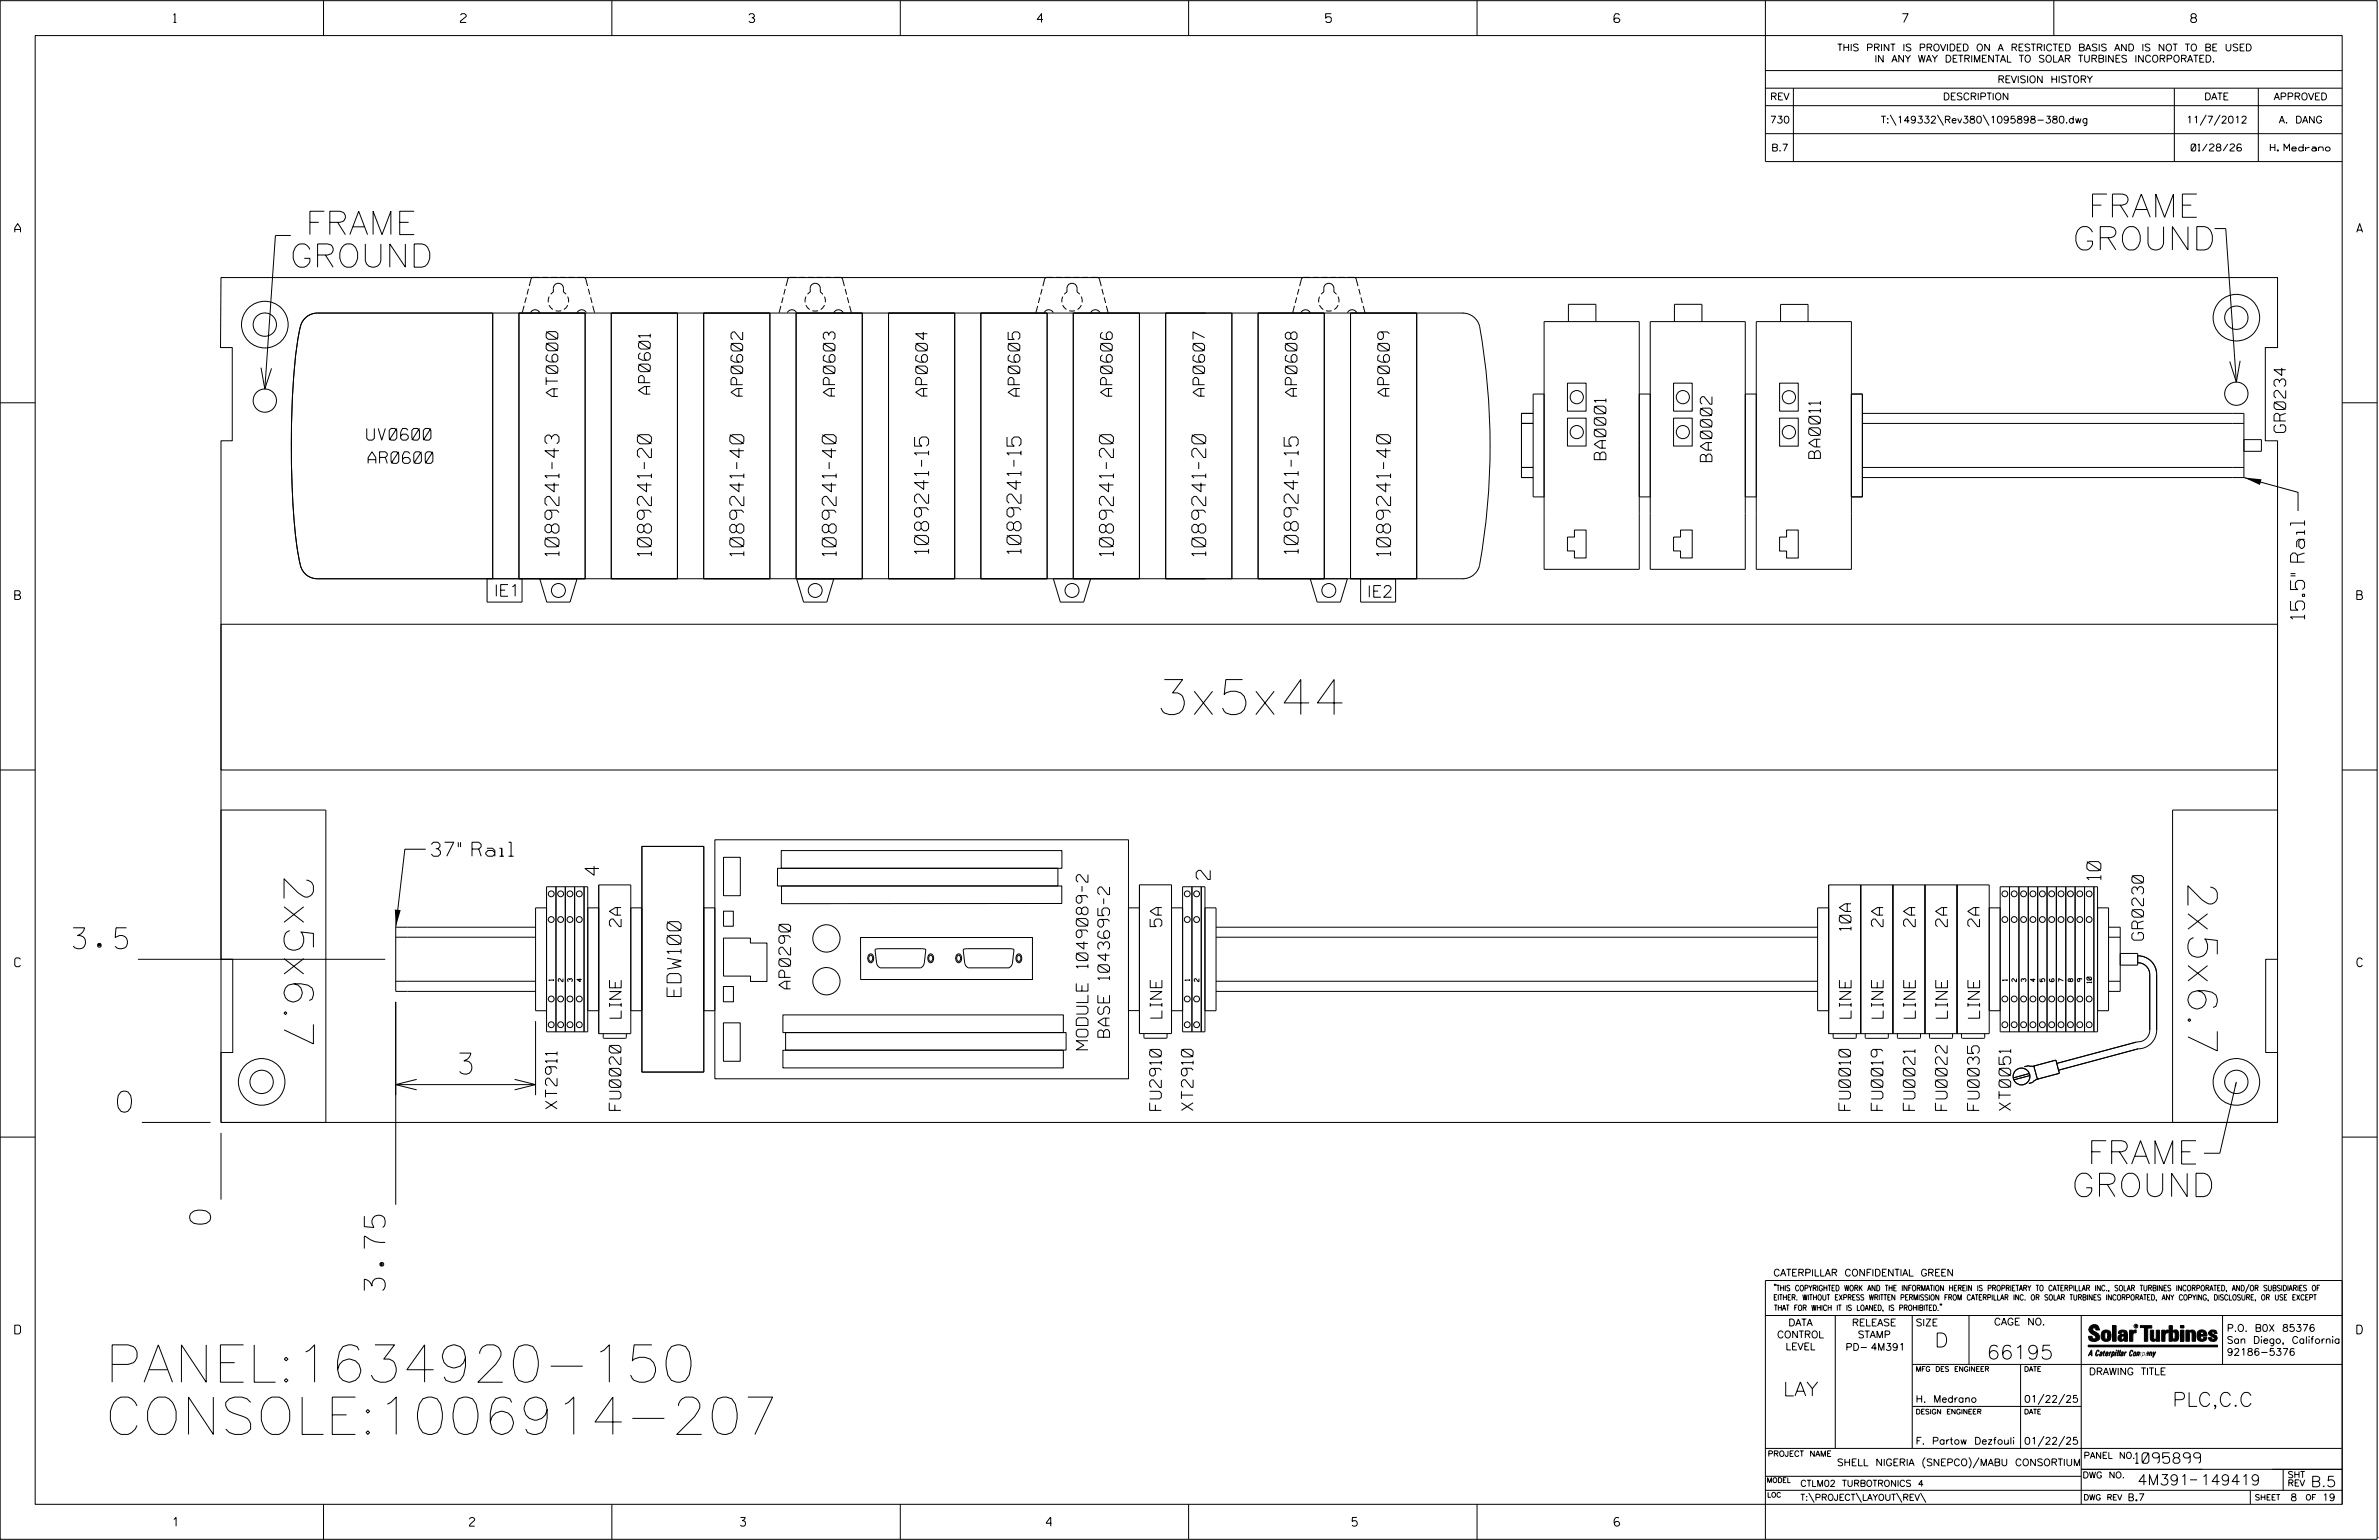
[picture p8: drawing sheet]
<svg xmlns="http://www.w3.org/2000/svg" width="864mm" height="559mm" viewBox="0 0 864 559" stroke-linecap="round" stroke-linejoin="round" font-family="sans-serif">
<defs><g id="words">
<g font-size="13.5">
<text x="38.1" y="501.5">PANEL:1634920-150</text>
<text x="38.1" y="520.5">CONSOLE:1006914-207</text>
</g>
<text font-size="12.7" x="419.6" y="259.3">3x5x44</text>
<g font-size="10.7">
<text x="103.1" y="317.4" transform="rotate(90 103.1 317.4)">2x5x6.7</text>
<text x="794.2" y="319.9" transform="rotate(90 794.2 319.9)">2x5x6.7</text>
</g>
<g font-size="8.5">
<text x="758" y="78.9">FRAME</text>
<text x="110.9" y="85.1">FRAME</text>
<text x="752.3" y="90.7">GROUND</text>
<text x="105.2" y="97">GROUND</text>
<text x="757.7" y="422.4">FRAME</text>
<text x="752.1" y="434.2">GROUND</text>
</g>
<g font-size="7.6">
<text x="26.6" y="344.3">3.5</text>
<text x="166.8" y="389.7">3</text>
<text x="42.7" y="403.5">0</text>
<text x="76.4" y="444.2" transform="rotate(-90 76.4 444.2)">0</text>
<text x="139.9" y="468.3" transform="rotate(-90 139.9 468.3)">3.75</text>
</g>
<g font-size="5.1">
<text x="202.9" y="201.7" transform="rotate(-90 202.9 201.7)">1089241-43</text>
<text x="236.5" y="201.7" transform="rotate(-90 236.5 201.7)">1089241-20</text>
<text x="270" y="201.7" transform="rotate(-90 270 201.7)">1089241-40</text>
<text x="303.5" y="201.7" transform="rotate(-90 303.5 201.7)">1089241-40</text>
<text x="337.1" y="200.9" transform="rotate(-90 337.1 200.9)">1089241-15</text>
<text x="370.6" y="200.9" transform="rotate(-90 370.6 200.9)">1089241-15</text>
<text x="404.2" y="201.7" transform="rotate(-90 404.2 201.7)">1089241-20</text>
<text x="437.7" y="201.7" transform="rotate(-90 437.7 201.7)">1089241-20</text>
<text x="471.2" y="200.9" transform="rotate(-90 471.2 200.9)">1089241-15</text>
<text x="504.8" y="201.7" transform="rotate(-90 504.8 201.7)">1089241-40</text>
<text x="836.6" y="224.7" transform="rotate(-90 836.6 224.7)">15.5&quot; Rail</text>
<text x="156.5" y="310.7">37&quot; Rail</text>
<text x="217.4" y="317.6" transform="rotate(-90 217.4 317.6)">4</text>
<text x="439.3" y="319.1" transform="rotate(-90 439.3 319.1)">2</text>
<text x="762.6" y="319.2" transform="rotate(-90 762.6 319.2)">10</text>
<text x="247.2" y="361.6" transform="rotate(-90 247.2 361.6)">EDW100</text>
<text x="702.3" y="488.8">D</text>
<text x="721.2" y="493.2">66195</text>
<text x="647.3" y="506.5">LAY</text>
<text x="788.6" y="510.3">PLC,C.C</text>
</g>
<g font-size="4.2">
<text x="202.5" y="143.9" transform="rotate(-90 202.5 143.9)">AT0600</text>
<text x="236" y="143" transform="rotate(-90 236 143)">AP0601</text>
<text x="269.6" y="143.7" transform="rotate(-90 269.6 143.7)">AP0602</text>
<text x="303.1" y="143.7" transform="rotate(-90 303.1 143.7)">AP0603</text>
<text x="336.6" y="143.7" transform="rotate(-90 336.6 143.7)">AP0604</text>
<text x="370.2" y="143.7" transform="rotate(-90 370.2 143.7)">AP0605</text>
<text x="403.7" y="143.7" transform="rotate(-90 403.7 143.7)">AP0606</text>
<text x="437.3" y="143.7" transform="rotate(-90 437.3 143.7)">AP0607</text>
<text x="470.8" y="143.7" transform="rotate(-90 470.8 143.7)">AP0608</text>
<text x="504.4" y="143.7" transform="rotate(-90 504.4 143.7)">AP0609</text>
<text x="133.1" y="159.7">UV0600</text>
<text x="829.7" y="156.9" transform="rotate(-90 829.7 156.9)">GR0234</text>
<text x="583" y="166.8" transform="rotate(-90 583 166.8)">BA0001</text>
<text x="621.5" y="167.5" transform="rotate(-90 621.5 167.5)">BA0002</text>
<text x="660.8" y="166.3" transform="rotate(-90 660.8 166.3)">BA0011</text>
<text x="133.6" y="168.1">AR0600</text>
<text x="179.3" y="216.4">IE1</text>
<text x="496.3" y="216.7">IE2</text>
<text x="225.5" y="336.2" transform="rotate(-90 225.5 336.2)">2A</text>
<text x="421.8" y="336.2" transform="rotate(-90 421.8 336.2)">5A</text>
<text x="671.9" y="337.6" transform="rotate(-90 671.9 337.6)">10A</text>
<text x="683.6" y="336.2" transform="rotate(-90 683.6 336.2)">2A</text>
<text x="695.2" y="336.2" transform="rotate(-90 695.2 336.2)">2A</text>
<text x="706.9" y="336.2" transform="rotate(-90 706.9 336.2)">2A</text>
<text x="718.6" y="336.2" transform="rotate(-90 718.6 336.2)">2A</text>
<text x="778.1" y="341.1" transform="rotate(-90 778.1 341.1)">GR0230</text>
<text x="287" y="358.8" transform="rotate(-90 287 358.8)">AP0290</text>
<text x="225.5" y="369.5" transform="rotate(-90 225.5 369.5)">LINE</text>
<text x="421.8" y="369.4" transform="rotate(-90 421.8 369.4)">LINE</text>
<text x="672" y="369.5" transform="rotate(-90 672 369.5)">LINE</text>
<text x="683.6" y="369.5" transform="rotate(-90 683.6 369.5)">LINE</text>
<text x="695.3" y="369.5" transform="rotate(-90 695.3 369.5)">LINE</text>
<text x="706.9" y="369.5" transform="rotate(-90 706.9 369.5)">LINE</text>
<text x="718.6" y="369.5" transform="rotate(-90 718.6 369.5)">LINE</text>
<text x="402.8" y="376.4" transform="rotate(-90 402.8 376.4)">BASE 1043695-2</text>
<text x="394.9" y="380.9" transform="rotate(-90 394.9 380.9)">MODULE 1049089-2</text>
<text x="202.2" y="402.3" transform="rotate(-90 202.2 402.3)">XT2911</text>
<text x="225.4" y="402.9" transform="rotate(-90 225.4 402.9)">FU0020</text>
<text x="421.6" y="402.9" transform="rotate(-90 421.6 402.9)">FU2910</text>
<text x="433.1" y="402.9" transform="rotate(-90 433.1 402.9)">XT2910</text>
<text x="671.8" y="402.9" transform="rotate(-90 671.8 402.9)">FU0010</text>
<text x="683.5" y="402.9" transform="rotate(-90 683.5 402.9)">FU0019</text>
<text x="695.2" y="402.9" transform="rotate(-90 695.2 402.9)">FU0021</text>
<text x="706.8" y="402.9" transform="rotate(-90 706.8 402.9)">FU0022</text>
<text x="718.5" y="402.9" transform="rotate(-90 718.5 402.9)">FU0035</text>
<text x="729.9" y="402.9" transform="rotate(-90 729.9 402.9)">XT0051</text>
</g>
<g font-size="3.8">
<text x="775.1" y="531">1095899</text>
<text x="775.9" y="538.9">4M391</text>
<text x="798.8" y="538.9">149419</text>
<text x="838.8" y="539.5">B.5</text>
</g>
<g font-size="3.2">
<text x="63" y="8.2">1</text>
<text x="167.2" y="8.2">2</text>
<text x="271.8" y="8.2">3</text>
<text x="376.5" y="8.2">4</text>
<text x="481.2" y="8.2">5</text>
<text x="690.6" y="8.2">7</text>
<text x="795.3" y="8.2">8</text>
<text x="5.4" y="84.3">A</text>
<text x="855.5" y="84.3">A</text>
<text x="5.4" y="217.5">B</text>
<text x="855.6" y="217.5">B</text>
<text x="5.4" y="350.8">C</text>
<text x="855.6" y="350.8">C</text>
<text x="5.4" y="484">D</text>
<text x="855.6" y="484">D</text>
<text x="62.8" y="553.8">1</text>
<text x="170.4" y="553.8">2</text>
<text x="268.8" y="553.8">3</text>
<text x="379.8" y="553.8">4</text>
<text x="490.8" y="553.8">5</text>
<text x="585.9" y="553.8">6</text>
</g>
<g font-size="2.5">
<text x="666.9" y="18.5">THIS PRINT IS PROVIDED ON A RESTRICTED BASIS AND IS NOT TO BE USED</text>
<text x="680.5" y="22.6">IN ANY WAY DETRIMENTAL TO SOLAR TURBINES INCORPORATED.</text>
<text x="725.1" y="30">REVISION HISTORY</text>
<text x="642.6" y="36.3">REV</text>
<text x="705.3" y="36.3">DESCRIPTION</text>
<text x="800.2" y="36.3">DATE</text>
<text x="825.4" y="36.3">APPROVED</text>
<text x="642.5" y="44.7">730</text>
<text x="682.8" y="44.7">T:\149332\Rev380\1095898-380.dwg</text>
<text x="793.6" y="44.7">11/7/2012</text>
<text x="827.3" y="44.7">A. DANG</text>
<text x="643" y="54.8">B.7</text>
<text x="795.4" y="54.8">01/28/26</text>
<text x="824.2" y="54.8">H. Medrano</text>
<text x="643.8" y="463">CATERPILLAR CONFIDENTIAL GREEN</text>
<text x="645.1" y="485.5">CONTROL</text>
<text x="649.2" y="481.1">DATA</text>
<text x="672.3" y="481.1">RELEASE</text>
<text x="674.4" y="485.5">STAMP</text>
<text x="695.4" y="481.1">SIZE</text>
<text x="723.8" y="480.8">CAGE NO.</text>
<text x="808.4" y="483.1">P.O. B0X 85376</text>
<text x="648.2" y="489.8">LEVEL</text>
<text x="669.9" y="490">PD- 4M391</text>
<text x="808.4" y="487.5">San Diego, California</text>
<text x="808.4" y="491.8">92186-5376</text>
<text x="758.3" y="498.9">DRAWING TITLE</text>
<text x="695.4" y="508.9">H. Medrano</text>
<text x="734.8" y="508.9">01/22/25</text>
<text x="695.4" y="524.1">F. Partow Dezfouli</text>
<text x="734.8" y="524.1">01/22/25</text>
<text x="666.8" y="531.9">SHELL NIGERIA (SNEPCO)/MABU CONSORTIUM</text>
<text x="772.8" y="544.6">B.7</text>
<text x="831.4" y="544.6">8</text>
<text x="843" y="544.6">19</text>
</g>
<g font-size="2.3">
<text x="756.4" y="529.2">PANEL NO.</text>
<text x="653.5" y="539.4">CTLM02 TURBOTRONICS 4</text>
<text x="756" y="536.3">DWG NO.</text>
<text x="830.4" y="539.3">REV</text>
<text x="830.4" y="536.2">SHT</text>
<text x="653.5" y="544.5">T:\PROJECT\LAYOUT\REV\</text>
</g>
<g font-size="2">
<text x="643.8" y="468.4">&quot;THIS COPYRIGHTED WORK AND THE INFORMATION HEREIN IS PROPRIETARY TO CATERPILLAR INC., SOLAR TURBINES INCORPORATED, AND/OR SUBSIDIARIES OF</text>
<text x="643.8" y="471.8">EITHER. WITHOUT EXPRESS WRITTEN PERMISSION FROM CATERPILLAR INC. OR SOLAR TURBINES INCORPORATED, ANY COPYING, DISCLOSURE, OR USE EXCEPT</text>
<text x="644" y="475.6">THAT FOR WHICH IT IS LOANED, IS PROHIBITED.&quot;</text>
<text x="641.7" y="528.5">PROJECT NAME</text>
<text x="756.3" y="544.3">DWG REV</text>
<text x="818.5" y="544.3">SHEET</text>
<text x="836.9" y="544.3">OF</text>
</g>
<g font-size="1.8">
<text x="695.4" y="497.6">MFG DES ENGINEER</text>
<text x="734.8" y="497.6">DATE</text>
<text x="695.4" y="513.1">DESIGN ENGINEER</text>
<text x="734.8" y="513.1">DATE</text>
<text x="641.3" y="538">MODEL</text>
<text x="641.5" y="543.3">LOC</text>
</g>
<g font-size="1.7">
<text x="200.9" y="355.9" transform="rotate(-90 200.9 355.9)">1</text>
<text x="204.3" y="356.2" transform="rotate(-90 204.3 356.2)">2</text>
<text x="207.8" y="356.2" transform="rotate(-90 207.8 356.2)">3</text>
<text x="211.2" y="356.2" transform="rotate(-90 211.2 356.2)">4</text>
<text x="431.8" y="355.9" transform="rotate(-90 431.8 355.9)">1</text>
<text x="435.2" y="356.2" transform="rotate(-90 435.2 356.2)">2</text>
<text x="728.6" y="355.9" transform="rotate(-90 728.6 355.9)">1</text>
<text x="732" y="356.2" transform="rotate(-90 732 356.2)">2</text>
<text x="735.4" y="356.2" transform="rotate(-90 735.4 356.2)">3</text>
<text x="738.8" y="356.2" transform="rotate(-90 738.8 356.2)">4</text>
<text x="742.2" y="356.2" transform="rotate(-90 742.2 356.2)">5</text>
<text x="745.6" y="356.2" transform="rotate(-90 745.6 356.2)">6</text>
<text x="749" y="356.2" transform="rotate(-90 749 356.2)">7</text>
<text x="752.4" y="356.2" transform="rotate(-90 752.4 356.2)">8</text>
<text x="755.8" y="356.2" transform="rotate(-90 755.8 356.2)">9</text>
<text x="759.2" y="356.7" transform="rotate(-90 759.2 356.7)">10</text>
</g>
<text font-size=".9" x="775.1" y="481.7">R</text>
</g></defs>
<g fill="none" stroke="#000" stroke-width=".36">
<path d="M.1 .2h862.8v558.4h-862.8zM12.8 12.9h837.4v533h-837.4zM117.4 .2v12.7M222.1 .2v12.7M326.8 .2v12.7M431.5 .2v12.7M536.2 .2v12.7M587.9 5.5l-.5-.5h-1l-.5 1v1.7l.5 .4h1l.6-.4v-.6l-.6-.5h-1l-.5 .5M640.9 .2v58.4h209.3M745.6 .2v12.7M640.9 25.6h209.3M640.9 32h209.3"/>
<path d="M640.9 38.3h209.3M651 32v26.6M789.3 32v26.6M819.8 32v26.6M640.9 48.5h209.3M686.2 41.7l2.1 3.8M703.3 41.7l2.2 3.8M719.9 41.7l2.1 3.8M800.9 41.7l-2.2 3.8M805.9 41.7l-2.1 3.8M105.6 85.4h-5.6l-3.9 55.7M803.9 82.9h4.1l3.8 55.7"/>
<path d="M80.2 100.7h746.6v25.4h-4.5v33.8h4.5v188.2h-4.3v33.8h4.3v25.4h-746.6v-25.4h4.3v-33.8h-4.3v-188.2h4.1v-33.8h-4.3zM178.9 113.6v96.4M188.4 113.6h24v96.4h-24zM188.4 113.6v96.4M190.3 110.9l-.7 2.6M191.1 107.9l-.6 2M191.8 104.8l-.5 2.1M192.6 113.5a1.86 1.86 0 0 1 1.7-1.1 1.86 1.86 0 0 1 1.6 1.1M195.8 100.6l-2.7 .2-1 3M196.9 100.6h2.1M199.4 110.7l1.3 1.6M199.4 107.6l-.4 2.1"/>
<path d="M200.1 100.6h2.1M201.7 112.7h2.1M203.2 100.6h2.2M205.5 106.8l-1-.8v-1.4a1.83 1.83 0 0 0-1.8-1.8 1.83 1.83 0 0 0-1.8 1.8v1.4l-1 .8M206.1 110.7l-1.4 1.6M206.1 107.6l.3 2.1M206.4 100.6h2.1M209.5 113.5a1.86 1.86 0 0 1 1.7-1.1 1.86 1.86 0 0 1 1.6 1.1M209.6 100.6l2.8 .2 .9 3M212.4 113.6v96.4M213.6 104.8l.5 2.1M214.4 107.9l.5 2"/>
<path d="M215.2 110.9l.6 2.6M221.9 113.6h24v96.4h-24zM221.9 113.6v96.4M245.9 113.6v96.4M255.4 113.6v96.4M255.4 113.6h24.1v96.4h-24.1zM279.5 113.6v96.4M283.5 111l-.7 2.5M284.3 107.9l-.6 2.1M285 104.8l-.5 2.1M285.8 113.5a1.86 1.86 0 0 1 1.7-1.1 1.86 1.86 0 0 1 1.6 1.1M289 113.6h24v96.4h-24z"/>
<path d="M289 113.6v96.4M289.1 100.6l-2.8 .2-1 3M290.1 100.6h2.1M292.6 110.7l1.3 1.6M292.6 107.6l-.3 2.1M293.3 100.6h2.1M294.9 112.7h2.1M296.5 100.6h2.1M298.7 106.8l-.9-.8v-1.4a1.83 1.83 0 0 0-1.9-1.8 1.83 1.83 0 0 0-1.8 1.8v1.4l-.9 .8M299.3 110.7l-1.4 1.6M299.3 107.6l.3 2.1M299.6 100.6h2.1"/>
<path d="M302.7 113.5a1.89 1.89 0 0 1 1.7-1.1 1.89 1.89 0 0 1 1.7 1.1M302.8 100.6l2.8 .2 .9 3M306.8 104.8l.5 2.1M307.6 107.9l.5 2.1M308.4 111l.7 2.5M313 113.6v96.4M322.5 113.6v96.4M322.5 113.6h24.1v96.4h-24.1zM346.6 113.6v96.4M356.1 113.6v96.4M356.1 113.6h24v96.4h-24zM376.7 111l-.7 2.5"/>
<path d="M377.5 107.9l-.6 2.1M378.3 104.8l-.5 2.1M379 113.5a1.86 1.86 0 0 1 1.7-1.1 1.86 1.86 0 0 1 1.7 1.1M380.1 113.6v96.4M382.3 100.6l-2.8 .2-.9 3M383.3 100.6h2.1M385.8 110.7l1.3 1.6M385.8 107.6l-.3 2.1M386.5 100.6h2.1M388.1 112.7h2.1M389.6 113.6h24v96.4h-24zM389.6 113.6v96.4"/>
<path d="M389.7 100.6h2.1M391.9 106.8l-.9-.8v-1.4a1.83 1.83 0 0 0-1.9-1.8 1.83 1.83 0 0 0-1.8 1.8v1.4l-.9 .8M392.5 107.6l.3 2.1M392.5 110.7l-1.3 1.6M392.9 100.6h2.1M395.9 113.5a1.86 1.86 0 0 1 1.7-1.1 1.86 1.86 0 0 1 1.7 1.1M396 100.6l2.8 .2 1 3M400 104.8l.5 2.1M400.8 107.9l.6 2.1M401.6 111l.7 2.5M413.6 113.6v96.4M423.2 113.6h24v96.4h-24z"/>
<path d="M423.2 113.6v96.4M447.2 113.6v96.4M456.7 113.6h24v96.4h-24zM456.7 113.6v96.4M469.9 111l-.6 2.5M470.7 107.9l-.5 2.1M471.5 104.8l-.5 2.1M472.2 113.5a1.86 1.86 0 0 1 1.7-1.1 1.86 1.86 0 0 1 1.7 1.1M475.5 100.6l-2.8 .2-.9 3M476.6 100.6h2.1M479 110.7l1.4 1.6M479 107.6l-.3 2.1"/>
<path d="M479.7 100.6h2.2M480.7 113.6v96.4M481.3 112.7h2.1M482.9 100.6h2.1M485.2 106.8l-1-.8v-1.4a1.83 1.83 0 0 0-1.8-1.8 1.83 1.83 0 0 0-1.8 1.8v1.4l-1 .8M485.7 107.6l.3 2.1M485.7 110.7l-1.3 1.6M486.1 100.6h2.1M489.1 113.5a1.89 1.89 0 0 1 1.7-1.1 1.89 1.89 0 0 1 1.7 1.1M489.2 100.6l2.8 .2 1 3M490.3 113.6v96.4M490.3 113.6h24v96.4h-24z"/>
<path d="M493.3 104.8l.5 2.1M494 107.9l.6 2.1M494.8 111l.7 2.5M514.3 113.6v96.4M530.9 113.6a6.4 6.4 0 0 1 6.2 4.8 246.2 246.2 0 0 1-.2 87.4 6.3 6.3 0 0 1-6 4.2M531.2 113.6h-416a6.7 6.7 0 0 0-6.6 6.7 277.3 277.3 0 0 0-2.7 50.6l.4 10.9 .7 10.1a76.2 76.2 0 0 0 2.5 14.5 6.3 6.3 0 0 0 5.7 3.6h416M569.3 116.7v-6.3h10v6.3M607.8 116.7v-6.3h10v6.3M646.4 116.7v-6.2h9.9v6.2M94.8 133.4l1.3 7.7 2.5-7.4M569 139h6.8v10.2h-6.8zM607.5 139h6.8v10.2h-6.8z"/>
<path d="M646 139h6.8v10.2h-6.8zM813.2 130.9l-1.4 7.7-2.4-7.4M.1 146.2h12.7M552.3 153.6h4.2M556.5 150h-4.2v23.3h4.2M569 151.7h6.8v10.2h-6.8zM607.5 151.7h6.8v10.2h-6.8zM646 151.7h6.8v10.2h-6.8zM676.1 150h138.5v23.3M676.1 153.6h138.5M814.6 159.5h6.3v4.3h-6.3M850.2 146.2h12.7"/>
<path d="M552.3 169.6h4.2M560.5 161.6v-44.9h34.6v44.9M599.1 161.6v-44.9h34.5v44.9M637.5 161.6v-44.9h34.6v44.9M676.1 169.6h138.5M676.1 173.3h138.5M814.6 173.3l19.6 5.3v6.8M560.5 180.3h-4v-37.3h4v63.6h34.6v-63.6h4v63.6h34.5v-63.6h3.9v63.6h34.6v-63.6h4v37.3h-4M571.5 192.3h4.3v10.2h-4.3v-2.6h-2.5v-5h2.5zM595.1 180.3h4M610.1 192.3h4.2v10.2h-4.2v-2.6h-2.6v-5h2.6zM633.6 180.3h3.9"/>
<path d="M648.5 192.3h4.3v10.2h-4.3v-2.5h-2.5v-5.1h2.5zM176.8 210v8.5h12.7v-8.5M195.9 210l2.6 8.5h8.4l2.6-8.5M289.2 210l2.5 8.5h8.4l2.6-8.5M382.4 210l2.5 8.5h8.5l2.5-8.5M475.6 210l2.6 8.5h8.4l2.5-8.5M493.9 210v8.5h12.7v-8.5M80.2 226.5h746.6v52.9h-746.6zM.1 279.4h12.7M850.2 279.4h12.7M80.2 293.9h38.1v113.4h-38.1zM788.7 293.9h38.1v113.4h-38.1z"/>
<path d="M154.6 308.2h-7.6l-3.3 28.2M233 307.1h22.5v81.9h-22.5zM259.5 304.7h150.1v86.7h-150.1zM262.6 311.1h6.1v13.9h-6.1zM282.3 315.1h101.7v6.4h-101.8zM283.6 308.6h101.9v6.5h-101.9zM143.7 336.4h50.7M143.7 336.4v23.3h50.7M198.4 321.8h15v52.6h-15zM198.4 329.4h-4v37.3h4M201.8 321.8v52.6M205.2 321.8v52.6"/>
<path d="M208.6 321.8v52.6M212 321.8v52.6M213.4 329.4h3.9M217.3 321.1h11.7v54h-11.7zM229 329.4h4M255.5 329.4h4v37.3h-4M262.6 330.6h3.6v5.5h-3.6zM283.7 321.5h101.7v6.3l-101.7 .1zM413.6 329.4h-4v37.3h4M413.6 321.1h11.7v53.9h-11.7zM425.3 329.4h4M429.3 321.8h8.1v52.6h-8.1z"/>
<path d="M432.7 321.8v52.6M436.1 321.8v52.6M437.4 329.4h4v37.3h-4M441.4 336.4h218.4M663.8 321.1h58.3v54h-58.3zM663.8 329.4h-4v37.3h4M675.5 321.1v54M687.1 321.1v54M698.8 321.1v54M710.4 321.1v54M722.1 329.4h4M726.1 321.8h35.3v52.6h-35.3z"/>
<path d="M729.5 321.8v52.6M732.9 321.8v52.6M736.3 321.8v52.6M739.7 321.8v52.6M743.1 321.8v52.6M746.5 321.8v52.6M749.9 321.8v52.6M753.3 321.8v52.6M756.7 321.8v52.6M760.1 321.8v52.6M761.4 329.4h4v37.3h-4M765.4 336.4h4.3v23.3h-4.3"/>
<path d="M50.1 348.1h89.7M143.7 340.1h50.7M143.7 356.1h50.7M262.6 358h3.6v5.5h-3.6zM262.6 340.4h9.8v1.8h6v13.9h-5.9v-1.9h-9.9zM312.4 340.2h62.4v15.2h-62.4zM315.5 346.3a1.34 1.34 0 0 1 1.5 .5 1.34 1.34 0 0 1 .1 1.6 1.04 1.04 0 0 1-1.2 .9 1.04 1.04 0 0 1-.9-1.3l.1-.9zM315.8 346.7a1.04 1.04 0 0 1 1 1 1.04 1.04 0 0 1-1 1.1l-.5-1.1zM317.7 344.5l1.4-.3 16.7 .2 .3 .5-.6 4.6-.4 .9-.8 .8h-14.8l-.9-.8-.4-.9zM337.3 346.3a1.33 1.33 0 0 1 1.5 .5 1.33 1.33 0 0 1 0 1.6 1.03 1.03 0 0 1-1.1 .9 1.03 1.03 0 0 1-.9-1.3l.1-.9zM337.6 346.7a1.04 1.04 0 0 1 1 1 1.04 1.04 0 0 1-1 1.1l-.5-1.1zM347.5 346.3a1.34 1.34 0 0 1 1.5 .5 1.34 1.34 0 0 1 0 1.6 1.04 1.04 0 0 1-1.2 .9 1.04 1.04 0 0 1-.9-1.3l.1-.9z"/>
<path d="M347.7 346.7a1.04 1.04 0 0 1 1 1 1.04 1.04 0 0 1-1 1.1l-.4-1.1zM349.7 344.5l1.4-.3 16.6 .2 .3 .5-.5 4.6-.4 .9-.8 .8h-14.8l-.9-.8-.4-.9zM369.3 346.3a1.33 1.33 0 0 1 1.5 .5 1.33 1.33 0 0 1 0 1.6 1.03 1.03 0 0 1-1.1 .9 1.03 1.03 0 0 1-.9-1.3l.1-.9zM369.6 346.7a1.04 1.04 0 0 1 1 1 1.04 1.04 0 0 1-1 1.1l-.5-1.1zM441.4 340.1h218.4M441.4 356.1h218.4M441.4 359.7h218.4M765.4 340.1h4.3M765.4 356.1h4.3M769.7 346h6.3v4.2h-6.3M776 349.4a4.3 4.3 0 0 1 4.4 4.2v20.2a4.5 4.5 0 0 1-4.9 4.3l-28.9 7.8M776 346.8a6.7 6.7 0 0 1 6.9 6.8v20.2a6.7 6.7 0 0 1-6.8 6.8l-28.8 7.7"/>
<path d="M143.7 363.5v73.7M194.4 370.5v26.9M213.4 366.7h3.9M219 375.1v1.3l.3 .4h7.7l.4-.4v-1.3M229 366.7h4M262.6 371.2h6.1v13.9h-6.1zM284.2 368.3h101.8v6.4h-101.8zM285.2 374.7h101.8v6.3h-101.8zM415.3 375v1.4l.3 .3h7.7l.4-.3v-1.4M425.3 366.7h4M665.4 375.1v1.3l.4 .4h7.7l.3-.4v-1.3M677.1 375.1v1.3l.3 .4h7.8l.3-.4v-1.3"/>
<path d="M688.8 375.1v1.3l.3 .4h7.7l.4-.4v-1.3M700.4 375.1v1.3l.4 .4h7.7l.3-.4v-1.3M712 375.1v1.3l.4 .4h7.7l.4-.4v-1.3M722.1 366.7h4M143.7 393.6h50.7M151.3 391.7l-7.6 1.9 7.6 1.9M186.8 391.7l7.6 1.9-7.6 1.9M284.2 381.1h101.8v6.4h-101.8zM736.7 389.5l-5.9 1.6M736.8 390.3l-5.8 1.5M738.3 386.8l8-2.1 1.3 4.8-8 2.1zM738.6 386.8l-.9 .1-1.4-.2-1.4 .4"/>
<path d="M739.9 391.5l-.9 .3-1.2 1-1.3 .3M811.8 392.6l-6 25.9h-5.7M.1 412.6h12.7M51.5 407.3h24.9M80.2 411.1v24.2M850.2 412.6h12.7M640.9 477.3h209.3M644.2 466.1l-.1 .4M644.7 466.1l-.2 .4M666.2 477.3v48.3M694.2 477.3v48.3M704.4 473.3l-.1 .4"/>
<path d="M704.8 473.3l-.1 .4M714.8 477.3v17.8M755.5 477.3v68.6M806.8 477.3v17.8M816.5 466l-1.4 3.1M850.2 464.6h-209.3v94M850.2 464.8v81.1M694.2 495.1h156M733.5 495.1v30.5M758.6 481.4a2.02 2.02 0 0 1 3.1-.1l.5 1.3h-1.3l-.2-.6-.4-.2-.6 .1-.1 .4 .4 .7a2.46 2.46 0 0 1 2.2 2.9 2.83 2.83 0 0 1-3.8 .3l-.3-1.3h1.3l.2 .7 .6 .3 .5-.2 .2-.5-.4-.6-1.9-1.2-.4-.9zM759.2 491.3h-.7l.7-1.2v1.9h.2l-.1-2.1-1.3 2.1 .5-.5h.7M761.3 490l.3-.2 .4 .3-.1 .3-.3-.4-.4 .3-.3 1.6h.4l.4-.5-.3 .6-.4 .1-.3-.4z"/>
<path d="M762.6 490.6l.5-.1-.1 1.4h-.9a.74 .74 0 0 1 .9-.8l-.3 .7-.5 .1 .2-.5 .6-.2v-.5l-.7 .2zM763 483.2a2.17 2.17 0 0 1 3.1 0l.3 1.4-.3 1.5a2.17 2.17 0 0 1-3.1 0l-.3-1.5zM763.6 490.5l.4-.4 .2 .6h-.3l-.3 .9 .2 .4-.3-.1zM764.1 483.7l.5-.4 .4 .3v2.2l-.4 .2-.5-.2zM764.6 491.1l.6 .2v-.7l-.4-.1-.4 .6-.1 .8h.6M764.6 491.1l-.1 .8h.4M764.6 482.6v.8M764.8 490.7l.4 .1v.3h-.6zM765 491.5l-.1 .4zM766 490.5l-.5 1.5zM766 490.8l.4-.3-.4 .4M766.9 481h1.3v5.7h-1.3z"/>
<path d="M767 490.8l.5 .1-.3 .8-.4 .2zM767.3 490.5h-.5l-.5 2M767.3 490.5a.8 .8 0 0 1 .2 1 .8 .8 0 0 1-.9 .4l-.1 .6M767.3 490.5l-.1 .2M768.1 490.5l-.4 1.5zM768.2 489.9h.3l-.1 .2h-.2zM769 489.9l-.5 2.1zM769.7 489.9l-.6 2.1zM770.1 491.4l.5-.3-.5 .8zM770.4 491.9h.1M770.6 491.1l.1-.4-.7 .2 .1-.3 .6-.1 .2 .3-.5 1.1M770.6 491.1a.74 .74 0 0 0-.8 .8h.6"/>
<path d="M771 484.8h-.7l-.3 .6 .4 .7 .5-.3 .1-2.4h-.8l-.1 .4h-1.2a1.71 1.71 0 0 1 1.8-1.3 1.71 1.71 0 0 1 1.6 1.4v2.8h-1.1l-.1-.6M771 484.2l-1.5 .1a1.41 1.41 0 0 0 0 2.4l.5 .1 1.1-.7M771.2 486.1h-.1M771.4 490.5l.1 .3 .4-.3-.9 1.5zM771.5 490.8h.1M773 482.7h1.2v.5l.5-.5 .7-.1v1h-.6l-.5 .4-.1 2.7h-1.2zM773.3 490.3l.6-.4 .4 .2-.1 .4-.3-.4a1.28 1.28 0 0 0-.5 1.8l.6-.4-.1 .4-.8 .1zM774.7 490.8l.5-.3a.88 .88 0 0 1 .2 .9 .88 .88 0 0 1-.7 .7l-.2-.2zM774.8 490.9h.5l-.3 1h-.3l-.2-.2zM775.2 490.5l-.1 .2M776.8 481h4.3v.9h-1.5v4.8h-1.3M776.8 490.6l-.8 .2v-.3l-.4 1.5 .8-1.3v1.3l.3-1.2"/>
<path d="M779.3 491.1h.4M779.6 490.5h.3l-.3 1.4M779.6 490.7h.2l-.1 .4M779.7 491.1l-.1 .4M779.7 491.1l-.4 .2M780.1 492l.4-1.5 .1 .3 .3-.3 .3 .2-.3 1.3v-1.3l-.7 1.3M780.6 482.7h1.2v2.7l.1 .4 .4 .3 .4-.7v-2.7h1.2l.1 4h-1.3v-.5l-1.1 .6-.7-.3-.3-.7zM781.6 492.5l1-2-.8 1.3-.2-1.3-.2 2M784.7 482.7h1.2v.5l.5-.5 .7-.1v1h-.5l-.6 .4-.1 2.7h-1.2zM787.4 481h1.2v2a1.4 1.4 0 0 1 2.2 .2l.1 1.4-.4 1.9-1.5 .1-.4-.5v-1l.5 .9 .5-.3v-2.1l-.5-.4-.5 .7v2.8h-1.2zM791.5 482.7h1.3v4h-1.3zM791.5 481h1.3v.9h-1.3z"/>
<path d="M793.5 482.7h1.3v.4l.7-.5 1.1 .2 .4 .6v3.3h-1.2l-.3-3.4-.7 .2v3.2h-1.3zM794.8 483.1h.1M797.7 483.2a1.92 1.92 0 0 1 2.4-.5 1.92 1.92 0 0 1 1 2.1h-2.3v.8l.6 .5 .5-.3v-.5h1.2a1.83 1.83 0 0 1-2.1 1.4 1.83 1.83 0 0 1-1.5-2.1zM798.8 484.2v.6M799.1 483.4h.6l.2 .8h-1.1zM804.6 482.9a1.84 1.84 0 0 0-2.9 .8 3.3 3.3 0 0 0 2.2 1.9l-.5 .5-.4-.3-.1-.4h-1.2l.1 .6a1.92 1.92 0 0 0 2.9 .4M804.9 483.8h-1.2l-.2-.6-.5 .1-.1 .3 .1 .3 1.8 .9M805.1 488.1h-47.1v.6h47.1M694.2 510.3h61.3M742 505.8l-2.2 3.9M749.5 505.8l-2.2 3.9M640.9 525.6h209.2"/>
<path d="M640.9 535.7h114.6M698.9 528.9a2.59 2.59 0 0 0 0 3.8M714.7 528.9a2.59 2.59 0 0 1 0 3.8M718.4 528.9l-2.2 3.8M742 521.1l-2.2 3.8M749.5 521.1l-2.2 3.8M755.5 533.2h94.7M795 537h2.6M828.8 533.2v7.6M117.4 545.9v12.7M222.1 545.9v12.7M326.8 545.9v12.7"/>
<path d="M431.5 545.9v12.7M536.2 545.9v12.7M640.9 540.8h209.3M656.6 541.7l2 3.5M673.8 541.7l1.9 3.5M688.4 541.7l2 3.5M697.2 541.7l1.9 3.5M816.9 541v4.9M863.5 558h.1"/>
<circle cx="96.1" cy="117.8" r="4.2"/>
<circle cx="96.1" cy="117.8" r="8.5"/>
<circle cx="811.8" cy="115.3" r="4.2"/>
<circle cx="811.8" cy="115.3" r="8.5"/>
<circle cx="96.1" cy="145.4" r="4.2"/>
<circle cx="572.4" cy="156.8" r="2.39"/>
<circle cx="572.4" cy="144.1" r="2.4"/>
<circle cx="610.9" cy="156.8" r="2.39"/>
<circle cx="610.9" cy="144.1" r="2.4"/>
<circle cx="649.4" cy="144.1" r="2.4"/>
<circle cx="649.4" cy="156.8" r="2.4"/>
<circle cx="811.8" cy="142.9" r="4.2"/>
<circle cx="202.7" cy="214.3" r="2.53"/>
<circle cx="295.9" cy="214.3" r="2.52"/>
<circle cx="389.1" cy="214.3" r="2.53"/>
<circle cx="482.4" cy="214.3" r="2.52"/>
<circle cx="200.1" cy="324.3" r="1.06"/>
<circle cx="200.1" cy="333.7" r="1.06"/>
<circle cx="203.5" cy="324.3" r="1.05"/>
<circle cx="203.5" cy="333.7" r="1.06"/>
<circle cx="206.9" cy="324.3" r="1.06"/>
<circle cx="206.9" cy="333.7" r="1.06"/>
<circle cx="210.3" cy="324.3" r="1.06"/>
<circle cx="210.3" cy="333.7" r="1.06"/>
<circle cx="431" cy="324.3" r="1.05"/>
<circle cx="431" cy="333.7" r="1.06"/>
<circle cx="434.4" cy="324.3" r="1.06"/>
<circle cx="434.4" cy="333.7" r="1.06"/>
<circle cx="727.8" cy="324.3" r="1.06"/>
<circle cx="727.8" cy="333.7" r="1.06"/>
<circle cx="731.2" cy="324.3" r="1.06"/>
<circle cx="731.2" cy="333.7" r="1.06"/>
<circle cx="734.6" cy="324.3" r="1.05"/>
<circle cx="734.6" cy="333.7" r="1.06"/>
<circle cx="738" cy="324.3" r="1.06"/>
<circle cx="738" cy="333.7" r="1.06"/>
<circle cx="741.4" cy="324.3" r="1.05"/>
<circle cx="741.4" cy="333.7" r="1.06"/>
<circle cx="744.8" cy="324.3" r="1.05"/>
<circle cx="744.8" cy="333.7" r="1.06"/>
<circle cx="748.2" cy="324.3" r="1.06"/>
<circle cx="748.2" cy="333.7" r="1.06"/>
<circle cx="751.6" cy="324.3" r="1.05"/>
<circle cx="751.6" cy="333.7" r="1.06"/>
<circle cx="755" cy="324.3" r="1.06"/>
<circle cx="755" cy="333.7" r="1.06"/>
<circle cx="758.4" cy="324.3" r="1.05"/>
<circle cx="758.4" cy="333.7" r="1.05"/>
<circle cx="300" cy="340.5" r="5"/>
<circle cx="300" cy="356" r="5"/>
<circle cx="200.1" cy="362.5" r="1.06"/>
<circle cx="200.1" cy="371.8" r="1.06"/>
<circle cx="203.5" cy="362.5" r="1.06"/>
<circle cx="203.5" cy="371.8" r="1.06"/>
<circle cx="206.9" cy="362.5" r="1.06"/>
<circle cx="206.9" cy="371.8" r="1.06"/>
<circle cx="210.3" cy="362.5" r="1.06"/>
<circle cx="210.3" cy="371.8" r="1.06"/>
<circle cx="431" cy="362.5" r="1.06"/>
<circle cx="431" cy="371.8" r="1.06"/>
<circle cx="434.4" cy="362.5" r="1.06"/>
<circle cx="434.4" cy="371.8" r="1.06"/>
<circle cx="727.8" cy="371.8" r="1.06"/>
<circle cx="727.8" cy="362.5" r="1.06"/>
<circle cx="731.2" cy="362.5" r="1.06"/>
<circle cx="731.2" cy="371.8" r="1.06"/>
<circle cx="734.6" cy="362.5" r="1.06"/>
<circle cx="734.6" cy="371.8" r="1.06"/>
<circle cx="738" cy="362.5" r="1.06"/>
<circle cx="738" cy="371.8" r="1.06"/>
<circle cx="741.4" cy="362.5" r="1.06"/>
<circle cx="741.4" cy="371.8" r="1.06"/>
<circle cx="744.8" cy="362.5" r="1.06"/>
<circle cx="744.8" cy="371.8" r="1.06"/>
<circle cx="748.2" cy="371.8" r="1.06"/>
<circle cx="748.2" cy="362.5" r="1.06"/>
<circle cx="751.6" cy="362.5" r="1.06"/>
<circle cx="751.6" cy="371.8" r="1.06"/>
<circle cx="755" cy="362.5" r="1.06"/>
<circle cx="755" cy="371.8" r="1.06"/>
<circle cx="758.4" cy="362.5" r="1.05"/>
<circle cx="758.4" cy="371.8" r="1.05"/>
<circle cx="95" cy="392.6" r="4.2"/>
<circle cx="95" cy="392.6" r="8.5"/>
<circle cx="733.8" cy="390.6" r="3"/>
<circle cx="811.8" cy="392.6" r="4.2"/>
<circle cx="811.8" cy="392.6" r="8.5"/>
<circle cx="775.4" cy="481.2" r=".69"/>
</g>
<g fill="#000">
<path d="M814.6 173.3l6.3 .6-.5 2.1zM143.3 330l2.2 .3-1.8 6.1zM811.8 392.6l-.1 1.7-.5-.1zM768.1 490.5l-.4 1.5zM768.2 489.9h.3l-.1 .2h-.2zM769 489.9l-.5 2.1zM769.7 489.9l-.6 2.1zM791.5 481h1.3v.9h-1.3zM791.5 482.7h1.3v4h-1.3zM758 488.1h47.1v.6h-47.1z"/>
<path d="M759.2 489.9l-1.2 2.1 .5-.5h.7v.5h.2zM759.2 490.1v1.2h-.7z" fill-rule="evenodd"/>
<path d="M758.6 481.4a2.02 2.02 0 0 1 3.1-.1l.5 1.3h-1.3l-.2-.6-.4-.2-.6 .1-.1 .4 .4 .7a2.46 2.46 0 0 1 2.2 2.9 2.83 2.83 0 0 1-3.8 .3l-.3-1.3h1.3l.2 .7 .6 .3 .5-.2 .2-.5-.4-.6-1.9-1.2-.4-.9z" fill-rule="evenodd"/>
<path d="M761.3 490l.3-.2 .4 .3-.1 .3-.3-.4-.4 .3-.3 1.6h.4l.4-.5-.3 .6-.4 .1-.3-.4z" fill-rule="evenodd"/>
<path d="M762.6 490.6l.5-.1-.1 1.4h-.9a.74 .74 0 0 1 .9-.8l-.6 .3-.2 .5 .5-.1 .3-.6v-.5l-.7 .2z" fill-rule="evenodd"/>
<path d="M763.6 490.5l.4-.4 .2 .6h-.3l-.3 .9 .2 .4-.3-.1z" fill-rule="evenodd"/>
<path d="M764.8 490.5l.5 .3-.1 .5h-.6l.6-.2v-.3l-.4-.1-.3 1.2h.4l.3-.4-.6 .6-.3-.2v-.4z" fill-rule="evenodd"/>
<path d="M763 483.2a2.17 2.17 0 0 1 3.1 0l.3 1.4-.3 1.5a2.17 2.17 0 0 1-3.1 0l-.3-1.5zM764.1 483.7v2.1l.5 .2 .4-.2v-2.2l-.4-.3z" fill-rule="evenodd"/>
<path d="M766 490.5v.3l.4-.1-.4 .2-.5 1.1z" fill-rule="evenodd"/>
<path d="M766.8 490.5l-.5 2 .3-.6a.71 .71 0 0 0 .9-.5 .71 .71 0 0 0-.4-.9zM767 490.8l.5 .1-.3 .8-.4 .2z" fill-rule="evenodd"/>
<path d="M766.9 481h1.3v5.7h-1.3z" fill-rule="evenodd"/>
<path d="M770.1 490.6l.6-.1 .2 .3-.4 1.2-.5 .1-.2-.5 .3-.5h.5l-.7 .5v.3l.4-.1 .4-.9-.5-.2-.2 .2z" fill-rule="evenodd"/>
<path d="M769.4 482.8l-.5 1h1.2l.1-.4h.8v.8l-1.5 .1a1.41 1.41 0 0 0 0 2.4l.5 .1 1.1-.7 .1 .6h1.1v-2.8a1.79 1.79 0 0 0-2.4-1.2zM770.3 484.8h.7l-.1 1-.5 .3-.4-.7z" fill-rule="evenodd"/>
<path d="M771.4 490.5l.1 .3 .4-.3-.9 1.5z" fill-rule="evenodd"/>
<path d="M773 482.7h1.2v.5l.5-.5 .7-.1v1h-.6l-.5 .4-.1 2.7h-1.2z" fill-rule="evenodd"/>
<path d="M773.3 490.3l.6-.4 .4 .2-.1 .4-.3-.4a1.28 1.28 0 0 0-.5 1.8l.6-.4-.3 .5h-.6z" fill-rule="evenodd"/>
<path d="M774.7 490.8l-.2 1.1h.7a.96 .96 0 0 0 0-1.4zM774.8 490.9h.5l-.1 .6-.5 .4-.2-.2z" fill-rule="evenodd"/>
<path d="M776 490.5v.3l.4-.3 .2 .3 .7-.2-.3 1.4v-1.3l-.6 1.3v-1.3l-.8 1.3z" fill-rule="evenodd"/>
<path d="M776.8 481h4.3v.9h-1.5v4.8h-1.3v-4.8h-1.5z" fill-rule="evenodd"/>
<path d="M777.9 490.5l-.5 2 .3-.6a.71 .71 0 0 0 .9-.5 .71 .71 0 0 0-.4-.9zM778.1 490.8l.3-.1 .1 .4-.5 .8-.2-.5z" fill-rule="evenodd"/>
<path d="M779.3 490.6l.6-.1-.3 1.5-.7-.1a.67 .67 0 0 1 .8-.8l-.6 .3-.1 .5 .4-.1 .4-.9-.4-.2-.3 .2z" fill-rule="evenodd"/>
<path d="M780.5 490.5l.1 .3 .3-.3 .3 .2-.3 1.3v-1.3l-.8 1.3z" fill-rule="evenodd"/>
<path d="M780.6 482.7h1.2v2.7l.1 .4 .4 .3 .4-.7v-2.7h1.2l.1 4h-1.3v-.5l-1.1 .6-.7-.3-.3-.7z" fill-rule="evenodd"/>
<path d="M781.6 490.5l.2 1.3 .8-1.3-1.2 2z" fill-rule="evenodd"/>
<path d="M784.7 482.7h1.2v.5l.5-.5 .7-.1v1h-.5l-.6 .4-.1 2.7h-1.2z" fill-rule="evenodd"/>
<path d="M787.4 481h1.2v2a1.4 1.4 0 0 1 2.2 .2l.1 1.4-.4 1.9-1.5 .1-.4-.5v-1l.5 .9 .5-.3v-2.1l-.5-.4-.5 .7v2.8h-1.2z" fill-rule="evenodd"/>
<path d="M793.5 482.7h1.3v.4a1.29 1.29 0 0 1 2.2 .3v3.3h-1.2l-.3-3.4-.7 .2v3.2h-1.3z" fill-rule="evenodd"/>
<path d="M797.7 483.2a1.92 1.92 0 0 1 2.4-.5 1.92 1.92 0 0 1 1 2.1h-2.3v.8l.6 .5 .5-.3v-.5h1.2a1.83 1.83 0 0 1-2.1 1.4 1.83 1.83 0 0 1-1.5-2.1zM799.1 483.4l-.3 .8h1.1l-.2-.8z" fill-rule="evenodd"/>
<path d="M801.9 483.2a1.94 1.94 0 0 1 3 .1v.5h-1.2l-.2-.6-.5 .1-.1 .3 .1 .3 1.8 .9a1.2 1.2 0 0 1 .1 1.3 1.2 1.2 0 0 1-1.2 .7l-1.6-.4-.4-1h1.2l.1 .4 .4 .3 .5-.5a3.3 3.3 0 0 1-2.2-1.9z" fill-rule="evenodd"/>
<circle cx="761.4" cy="492" r=".07"/>
<circle cx="762.2" cy="485.1" r=".07"/>
<circle cx="769.3" cy="492" r=".07"/>
<circle cx="773.1" cy="486.7" r=".07"/>
<circle cx="791.5" cy="486.7" r=".07"/>
<circle cx="791.5" cy="481" r=".07"/>
<circle cx="794.8" cy="486.7" r=".07"/>
</g>
<use href="#words"/>
</svg>
